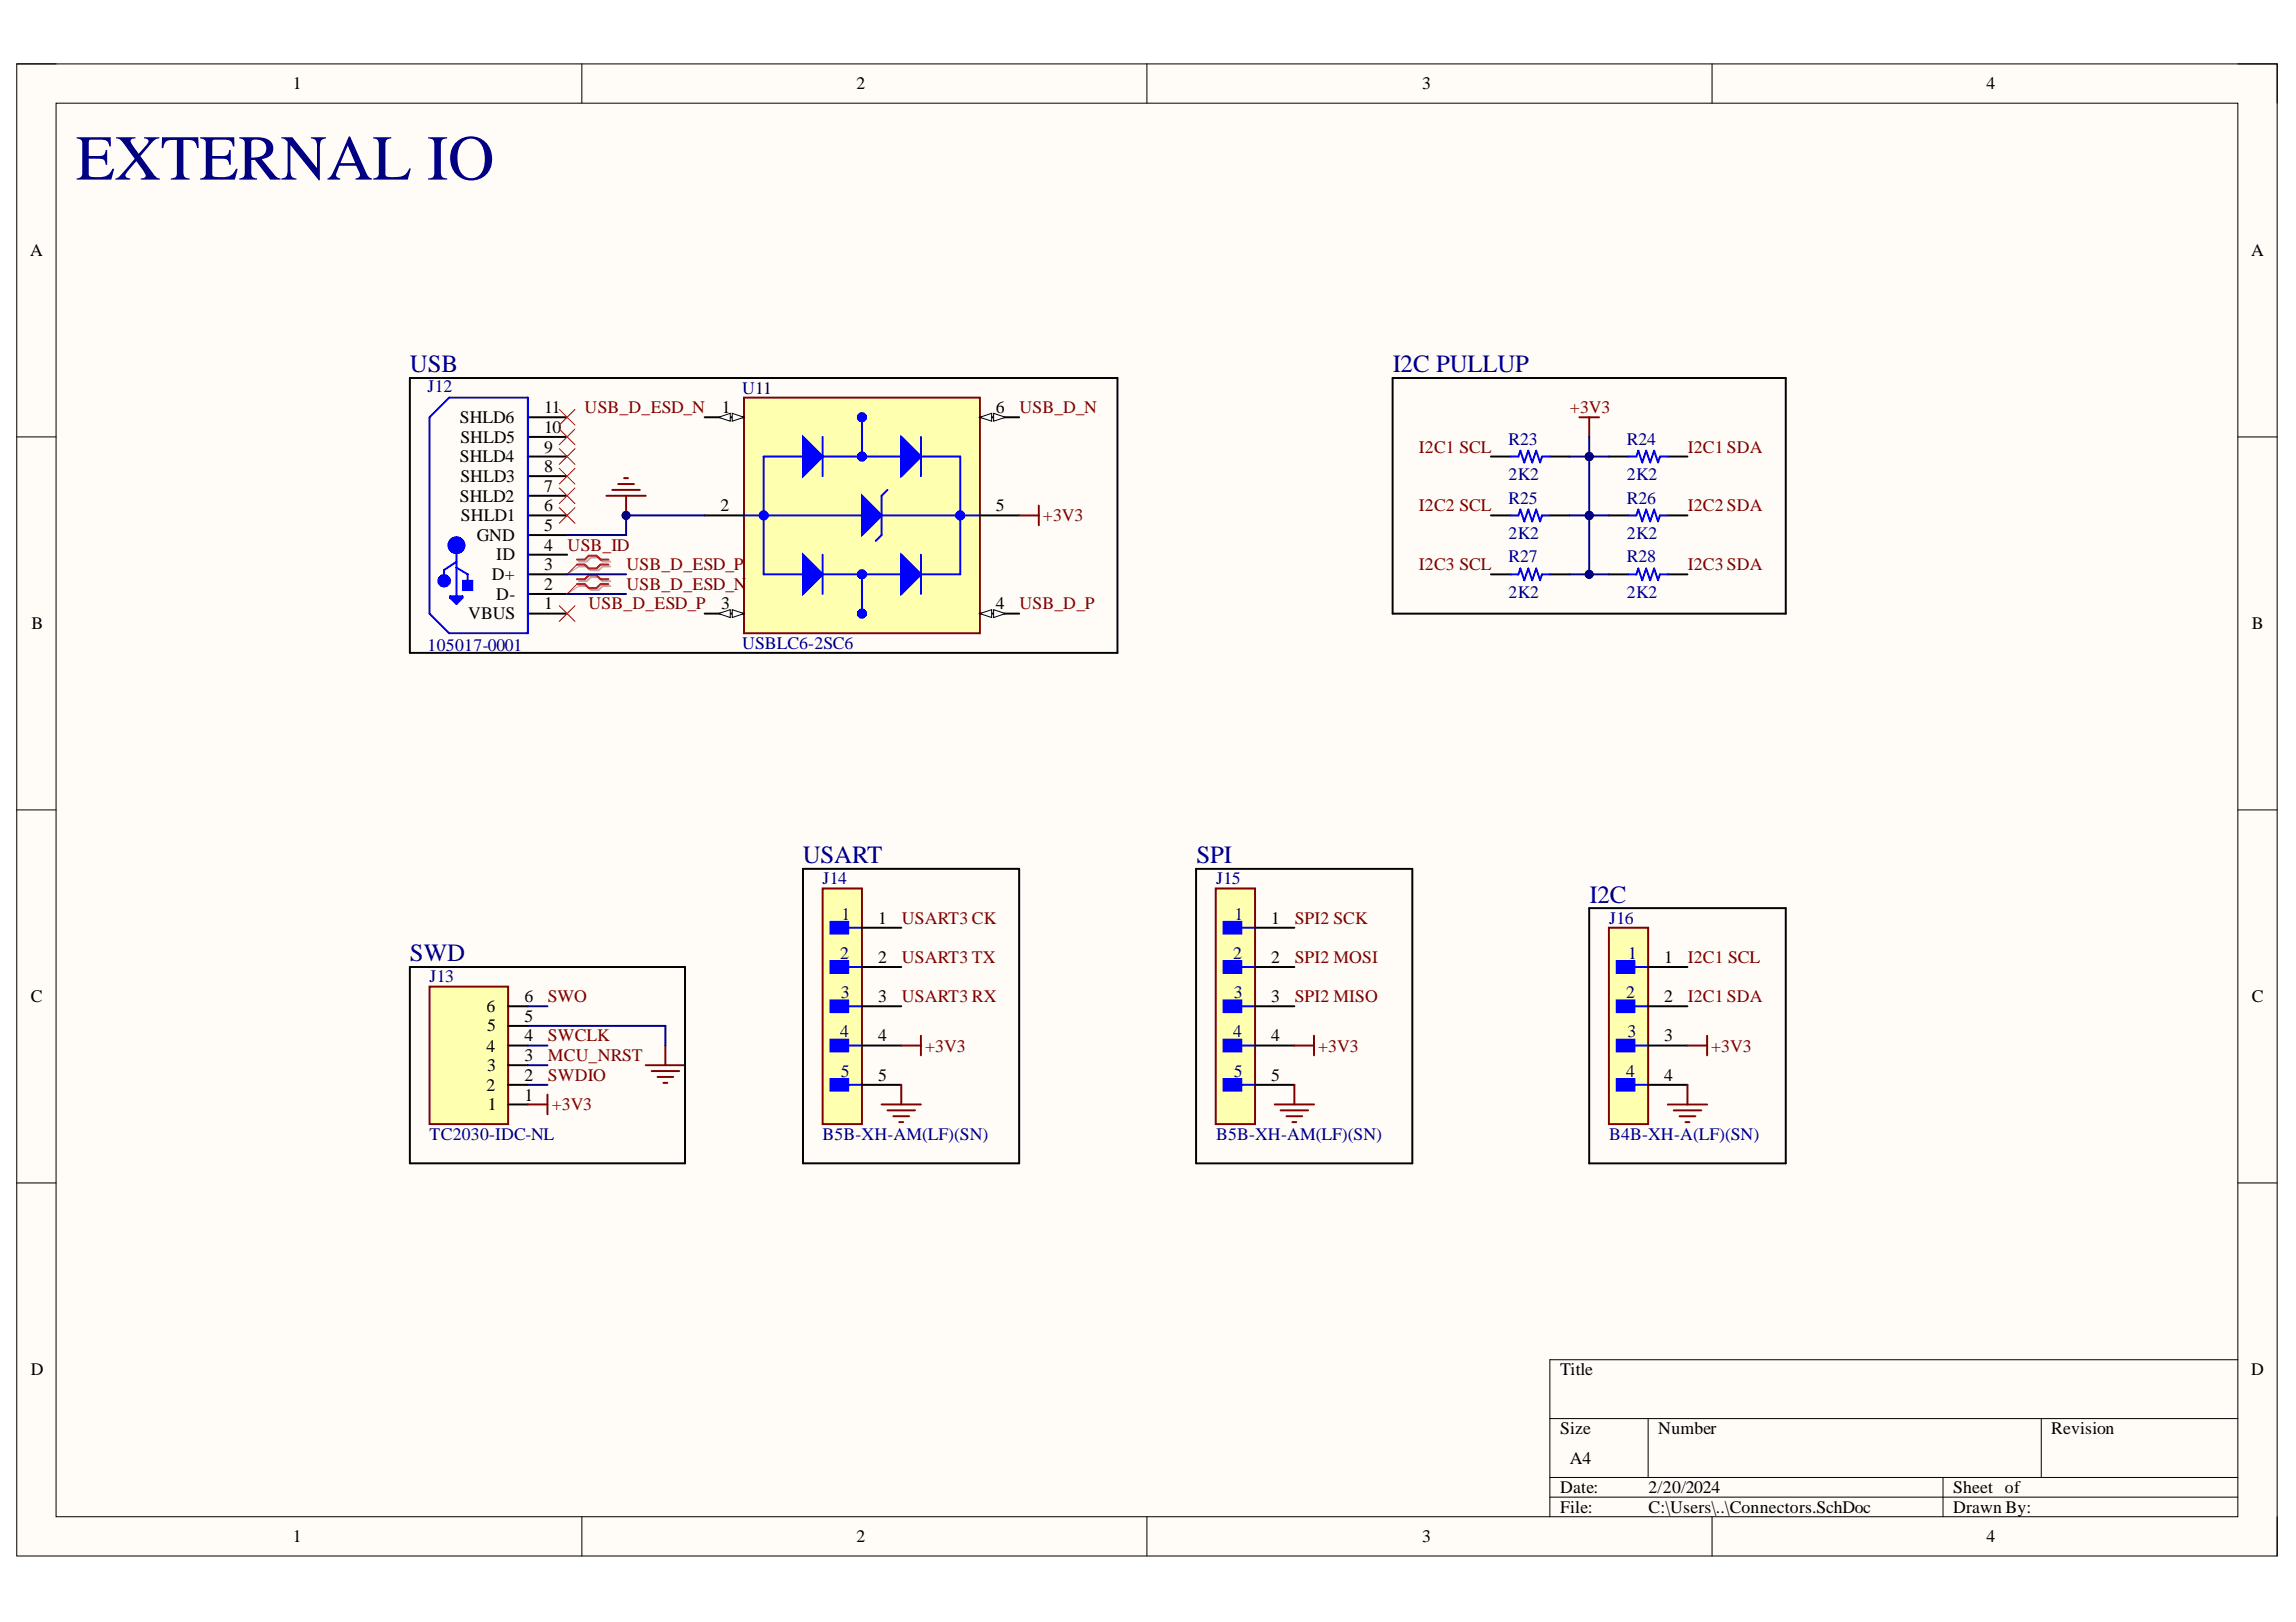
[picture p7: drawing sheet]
<svg xmlns="http://www.w3.org/2000/svg" width="297mm" height="210mm" viewBox="0 0 297 210" stroke-linecap="round" stroke-linejoin="round" font-family="sans-serif">
<defs><g id="words">
<text font-size="8.3" fill="#000080" x="9.8" y="23.2">EXTERNAL IO</text>
<g font-size="3.2" fill="#000080">
<text x="53" y="48.2">USB</text>
<text x="180.2" y="48.2">I2C PULLUP</text>
<text x="103.9" y="111.7">USART</text>
<text x="154.8" y="111.7">SPI</text>
<text x="205.7" y="116.8">I2C</text>
<text x="53" y="124.4">SWD</text>
</g>
<g font-size="2.3">
<text x="37.9" y="11.6">1</text>
<text x="110.8" y="11.6">2</text>
<text x="184" y="11.6">3</text>
<text x="257" y="11.6">4</text>
<text x="3.9" y="33.1">A</text>
<text x="291.3" y="33.1">A</text>
<text x="70.4" y="53.5">11</text>
<text x="93.4" y="53.5">1</text>
<text x="128.8" y="53.5">6</text>
<text x="59.5" y="59.8">SHLD4</text>
<text x="59.5" y="54.8">SHLD6</text>
<text x="59.6" y="57.3">SHLD5</text>
<text x="70.4" y="58.6">9</text>
<text x="70.4" y="56">10</text>
<text x="59.5" y="64.9">SHLD2</text>
<text x="59.6" y="62.4">SHLD3</text>
<text x="70.4" y="63.6">7</text>
<text x="70.4" y="61.1">8</text>
<text x="59.6" y="67.5">SHLD1</text>
<text x="61.7" y="70">GND</text>
<text x="70.4" y="71.3">4</text>
<text x="70.4" y="68.7">5</text>
<text x="70.4" y="66.2">6</text>
<text x="93.2" y="66.2">2</text>
<text x="128.8" y="66.2">5</text>
<text x="63.6" y="75.1">D+</text>
<text x="64.2" y="77.6">D-</text>
<text x="64.2" y="72.5">ID</text>
<text x="70.4" y="76.3">2</text>
<text x="70.4" y="73.8">3</text>
<text x="4.1" y="81.4">B</text>
<text x="60.6" y="80.1">VBUS</text>
<text x="70.4" y="78.9">1</text>
<text x="93.3" y="78.9">3</text>
<text x="128.8" y="78.9">4</text>
<text x="291.3" y="81.4">B</text>
<text x="113.6" y="119.5">1</text>
<text x="164.5" y="119.5">1</text>
<text x="113.6" y="124.6">2</text>
<text x="164.5" y="124.6">2</text>
<text x="215.3" y="124.6">1</text>
<text x="4" y="129.7">C</text>
<text x="62.9" y="130.9">6</text>
<text x="67.8" y="129.7">6</text>
<text x="113.6" y="129.7">3</text>
<text x="164.5" y="129.7">3</text>
<text x="215.3" y="129.7">2</text>
<text x="291.3" y="129.7">C</text>
<text x="62.9" y="136.1">4</text>
<text x="63" y="133.5">5</text>
<text x="67.8" y="137.4">3</text>
<text x="67.8" y="134.7">4</text>
<text x="67.8" y="132.2">5</text>
<text x="113.6" y="134.7">4</text>
<text x="164.5" y="134.7">4</text>
<text x="215.3" y="134.7">3</text>
<text x="62.9" y="141.2">2</text>
<text x="63" y="138.6">3</text>
<text x="63.1" y="143.7">1</text>
<text x="67.8" y="142.4">1</text>
<text x="67.8" y="139.9">2</text>
<text x="113.6" y="139.9">5</text>
<text x="164.5" y="139.9">5</text>
<text x="215.3" y="139.9">4</text>
<text x="4" y="177.9">D</text>
<text x="201.8" y="177.9">Title</text>
<text x="291.3" y="177.9">D</text>
<text x="201.8" y="185.6">Size</text>
<text x="214.5" y="185.6">Number</text>
<text x="265.4" y="185.6">Revision</text>
<text x="203.1" y="189.4">A4</text>
<text x="201.8" y="193.2">Date:</text>
<text x="201.8" y="195.8">File:</text>
<text x="213.3" y="193.2">2/20/2024</text>
<text x="213.3" y="195.8">C:\Users\..\Connectors.SchDoc</text>
<text x="252.7" y="193.2">Sheet of</text>
<text x="252.7" y="195.8">Drawn By:</text>
<text x="37.9" y="199.6">1</text>
<text x="110.8" y="199.6">2</text>
<text x="184" y="199.6">3</text>
<text x="257" y="199.6">4</text>
</g>
<g font-size="2.3" fill="#000080">
<text x="55.3" y="50.7">J12</text>
<text x="96" y="51">U11</text>
<text x="195.2" y="57.6">R23</text>
<text x="210.5" y="57.6">R24</text>
<text x="195.2" y="62.1">2K2</text>
<text x="195.2" y="65.2">R25</text>
<text x="210.5" y="62.1">2K2</text>
<text x="210.5" y="65.2">R26</text>
<text x="195.2" y="69.7">2K2</text>
<text x="210.5" y="69.7">2K2</text>
<text x="195.2" y="72.8">R27</text>
<text x="195.2" y="77.3">2K2</text>
<text x="210.5" y="72.8">R28</text>
<text x="210.5" y="77.3">2K2</text>
<text x="96" y="83.9">USBLC6-2SC6</text>
<text x="55.3" y="84.2">105017-0001</text>
<text x="106.4" y="114.4">J14</text>
<text x="108.9" y="119">1</text>
<text x="157.3" y="114.4">J15</text>
<text x="159.7" y="119">1</text>
<text x="208.2" y="119.5">J16</text>
<text x="108.7" y="124.1">2</text>
<text x="159.5" y="124.1">2</text>
<text x="210.6" y="124.1">1</text>
<text x="55.6" y="127.1">J13</text>
<text x="108.8" y="129.2">3</text>
<text x="159.6" y="129.2">3</text>
<text x="210.4" y="129.2">2</text>
<text x="108.7" y="134.2">4</text>
<text x="159.5" y="134.2">4</text>
<text x="210.6" y="134.2">3</text>
<text x="108.8" y="139.4">5</text>
<text x="159.6" y="139.4">5</text>
<text x="210.4" y="139.4">4</text>
<text x="55.6" y="147.5">TC2030-IDC-NL</text>
<text x="106.4" y="147.5">B5B-XH-AM(LF)(SN)</text>
<text x="157.3" y="147.5">B5B-XH-AM(LF)(SN)</text>
<text x="208.2" y="147.5">B4B-XH-A(LF)(SN)</text>
</g>
<g font-size="2.3" fill="#800000">
<text x="75.6" y="53.5">USB_D_ESD_N</text>
<text x="131.9" y="53.5">USB_D_N</text>
<text x="203.1" y="53.5">+3V3</text>
<text x="183.6" y="58.6">I2C1 SCL</text>
<text x="218.3" y="58.6">I2C1 SDA</text>
<text x="73.4" y="71.3">USB_ID</text>
<text x="134.9" y="67.5">+3V3</text>
<text x="183.6" y="66.2">I2C2 SCL</text>
<text x="218.3" y="66.2">I2C2 SDA</text>
<text x="81" y="73.8">USB_D_ESD_P</text>
<text x="81" y="76.3">USB_D_ESD_N</text>
<text x="183.6" y="73.8">I2C3 SCL</text>
<text x="218.3" y="73.8">I2C3 SDA</text>
<text x="76.1" y="78.9">USB_D_ESD_P</text>
<text x="131.9" y="78.9">USB_D_P</text>
<text x="116.7" y="119.5">USART3 CK</text>
<text x="167.5" y="119.5">SPI2 SCK</text>
<text x="116.7" y="124.6">USART3 TX</text>
<text x="167.5" y="124.6">SPI2 MOSI</text>
<text x="218.3" y="124.6">I2C1 SCL</text>
<text x="70.9" y="129.7">SWO</text>
<text x="116.7" y="129.7">USART3 RX</text>
<text x="167.5" y="129.7">SPI2 MISO</text>
<text x="218.3" y="129.7">I2C1 SDA</text>
<text x="70.9" y="137.4">MCU_NRST</text>
<text x="70.9" y="134.7">SWCLK</text>
<text x="119.7" y="136.1">+3V3</text>
<text x="170.5" y="136.1">+3V3</text>
<text x="221.4" y="136.1">+3V3</text>
<text x="70.9" y="139.9">SWDIO</text>
<text x="71.4" y="143.7">+3V3</text>
</g>
</g></defs>
<path d="M2.2 8.3h292.4v193.1h-292.4z" fill-rule="evenodd" fill="#fffcf8"/>
<path d="M2.2 8.3h292.4v193.1h-292.4z" fill="none" stroke="#000" stroke-width=".13"/>
<path d="M7.3 13.4h282.2v182.9h-282.2z" fill-rule="evenodd" fill="#fffcf8"/>
<g fill="none" stroke="#000" stroke-width=".13">
<path d="M2.2 8.3h5.1M7.3 13.4h282.2v182.9h-282.2zM75.3 8.3v5M148.4 8.3v5M221.5 8.3v5.1M289.5 8.3h5.1v5.1M2.2 56.5h5.1M289.5 56.5h5.1M2.2 104.8h5.1M289.5 104.8h5.1M2.2 153.1h5.1M289.5 153.1h5.1"/>
<path d="M289.5 176h-89v20.3M75.3 196.3v5.1M148.4 196.3v5.1M200.5 183.6h89M200.5 191.2h89M200.5 193.7h89M213.2 183.6v7.6M221.5 196.3v5.1M251.4 191.2v5.1M264.1 183.6v7.6M294.6 196.3v5.1"/>
</g>
<path d="M68.3 59.1h5.1M68.3 79.4h5.1M68.3 76.9h5.1M68.3 74.3h5.1M68.3 71.8h5.1M68.3 69.2h5.1M68.3 66.7h5.1M68.3 64.2h5.1M68.3 61.6h5.1" fill="none" stroke="#000" stroke-width=".25"/>
<path d="M58.1 51.5l-2.5 2.5v25.4l2.5 2.5h10.2M58.2 77.2h1.6v.2l-.7 .8-.9-.8zM58.2 77.4h1.4M59.1 70.6v6.6M59.1 72.7l-1.6 1.1v1M59.1 73.5l1.4 .8v1.2M59.1 77.8h.1l.2-.2h-.8l.5 .4" fill="none" stroke="#00f" stroke-width=".25"/>
<path d="M59.9 75.2h1.2v1.2h-1.2z" fill-rule="evenodd" fill="#00f"/>
<path d="M58.1 51.5h10.2v30.4M59.9 75.2h1.2v1.2h-1.2z" fill="none" stroke="#00f" stroke-width=".25"/>
<g fill="none" stroke="#00f" stroke-width="1.3">
<circle cx="57.5" cy="75.2" r=".2"/>
<circle cx="59.1" cy="70.6" r=".51"/>
</g>
<path d="M68.3 54h5.1M68.3 56.5h5.1" fill="none" stroke="#000" stroke-width=".25"/>
<path d="M78.5 64.2h5M79.2 63.4h3.6M80 62.6h2M80.7 61.9h.6M81 64.2v2.5" fill="none" stroke="#800000" stroke-width=".25"/>
<circle cx="81" cy="66.7" r=".51" fill="#000080"/>
<circle cx="81" cy="66.7" r=".51" fill="none" stroke="#000080" stroke-width=".13"/>
<g fill="none" stroke="#f00" stroke-width=".13">
<path d="M72.3 58.1l2.1 2M72.3 55.5l2.1 2.1M72.3 53l2.1 2M74.4 58.1l-2.1 2M74.4 55.5l-2.1 2.1M74.4 53l-2.1 2M72.3 65.7l2.1 2M72.3 63.1l2.1 2.1M72.3 60.6l2.1 2M72.3 78.4l2.1 2M74.4 65.7l-2.1 2M74.4 63.1l-2.1 2.1"/>
<path d="M74.4 60.6l-2.1 2M74.4 78.4l-2.1 2"/>
</g>
<path d="M96.3 51.5h30.5v30.4h-30.5z" fill-rule="evenodd" fill="#ffffb0"/>
<path d="M96.3 51.5h30.5v30.4h-30.5z" fill="none" stroke="#800000" stroke-width=".25"/>
<g fill="none" stroke="#00f" stroke-width=".25">
<path d="M103.9 59.1h-5.1v15.2h5.1M103.9 56.5l2.5 2.6-2.5 2.5zM106.4 59.1h10.2M106.4 56.5v5.1M111.5 54v5.1M116.6 56.5l2.5 2.6-2.5 2.5zM119.1 59.1h5.1v15.2h-5.1M119.1 56.5v5.1M96.3 66.7h15.2M103.9 71.8l2.5 2.5-2.5 2.6zM106.4 71.8v5.1M106.4 74.3h10.2"/>
<path d="M111.5 64.2l2.6 2.5-2.6 2.5zM111.5 74.3v5.1M114.1 66.7h12.7M114.8 63.4l-.7 .8v5l-.8 .8M116.6 71.8l2.5 2.5-2.5 2.6zM119.1 71.8v5.1"/>
</g>
<path d="M103.9 56.5l2.5 2.6-2.5 2.5z" fill="#00f"/>
<path d="M103.9 56.5l2.5 2.6-2.5 2.5z" fill="none" stroke="#00f" stroke-width=".25"/>
<path d="M116.6 56.5l2.5 2.6-2.5 2.5z" fill="#00f"/>
<path d="M116.6 56.5l2.5 2.6-2.5 2.5z" fill="none" stroke="#00f" stroke-width=".25"/>
<path d="M103.9 71.8l2.5 2.5-2.5 2.6z" fill="#00f"/>
<path d="M103.9 71.8l2.5 2.5-2.5 2.6z" fill="none" stroke="#00f" stroke-width=".25"/>
<path d="M116.6 71.8l2.5 2.5-2.5 2.6z" fill="#00f"/>
<path d="M116.6 71.8l2.5 2.5-2.5 2.6z" fill="none" stroke="#00f" stroke-width=".25"/>
<path d="M111.5 64.2l2.6 2.5-2.6 2.5z" fill="#00f"/>
<path d="M111.5 64.2l2.6 2.5-2.6 2.5z" fill="none" stroke="#00f" stroke-width=".25"/>
<g fill="none" stroke="#00f" stroke-width=".76">
<circle cx="111.5" cy="54" r=".25"/>
<circle cx="111.5" cy="59.1" r=".25"/>
<circle cx="98.8" cy="66.7" r=".25"/>
<circle cx="111.5" cy="74.3" r=".25"/>
<circle cx="111.5" cy="79.4" r=".25"/>
<circle cx="124.2" cy="66.7" r=".26"/>
</g>
<path d="M91.2 54h5.1" fill="none" stroke="#000" stroke-width=".25"/>
<path d="M94.7 53.5l1.6 .5-1.6 .5z" fill="#f8fcff"/>
<path d="M94.7 53.5l1.6 .5-1.6 .5z" fill="none" stroke="#000" stroke-width=".13"/>
<path d="M92.9 54l1.6-.5v1z" fill="#f8fcff"/>
<path d="M92.9 54l1.6-.5v1z" fill="none" stroke="#000" stroke-width=".13"/>
<path d="M91.2 66.7h5.1M91.2 79.4h5.1" fill="none" stroke="#000" stroke-width=".25"/>
<path d="M94.7 78.9l1.6 .5-1.6 .5z" fill="#f8fcff"/>
<path d="M94.7 78.9l1.6 .5-1.6 .5z" fill="none" stroke="#000" stroke-width=".13"/>
<path d="M92.9 79.4l1.6-.5v1z" fill="#f8fcff"/>
<path d="M92.9 79.4l1.6-.5v1z" fill="none" stroke="#000" stroke-width=".13"/>
<path d="M126.8 54h5.1" fill="none" stroke="#000" stroke-width=".25"/>
<path d="M126.8 54l1.5-.5v1z" fill="#f8fcff"/>
<path d="M126.8 54l1.5-.5v1z" fill="none" stroke="#000" stroke-width=".13"/>
<path d="M128.5 53.5l1.6 .5-1.6 .5z" fill="#f8fcff"/>
<path d="M128.5 53.5l1.6 .5-1.6 .5z" fill="none" stroke="#000" stroke-width=".13"/>
<path d="M126.8 66.7h5.1M126.8 79.4h5.1" fill="none" stroke="#000" stroke-width=".25"/>
<path d="M126.8 79.4l1.5-.5v1z" fill="#f8fcff"/>
<path d="M126.8 79.4l1.5-.5v1z" fill="none" stroke="#000" stroke-width=".13"/>
<path d="M128.5 78.9l1.6 .5-1.6 .5z" fill="#f8fcff"/>
<path d="M128.5 78.9l1.6 .5-1.6 .5z" fill="none" stroke="#000" stroke-width=".13"/>
<path d="M131.9 66.7h2.5M134.4 65.4v2.6" fill="none" stroke="#800000" stroke-width=".25"/>
<path d="M53 48.9h91.6v35.6h-91.6z" fill="none" stroke="#000" stroke-width=".25"/>
<path d="M74.9 72.7h1l.5-.5h1l.5 .5h1.1M74.9 73.3h1l.5 .5h1l.5-.5h1.1M74.9 75.2h1l.5-.5h1l.5 .5h1.1M74.9 75.9h1l.5 .5h1l.5-.5h1.1" fill="none" stroke="#d0a19e" stroke-width=".25"/>
<path d="M74.9 73.3l-1.5 1M74.9 75.9l-1.5 1" fill="none" stroke="#d0a19e" stroke-width=".13"/>
<path d="M74.6 72.4h1.1l.5-.5h1l.5 .5h1M74.6 73.1h1.1l.5 .5h1l.5-.5h1M74.6 75h1.1l.5-.5h1l.5 .5h1M74.6 75.6h1.1l.5 .5h1l.5-.5h1" fill="none" stroke="#f00" stroke-width=".25"/>
<path d="M74.6 73.1l-1.2 1.2M74.6 75.6l-1.2 1.3" fill="none" stroke="#f00" stroke-width=".13"/>
<path d="M55.6 127.7h10.1v17.8h-10.1z" fill-rule="evenodd" fill="#ffffb0"/>
<path d="M55.6 127.7h10.1v17.8h-10.1zM83.5 137.8h5.1M84.3 138.6h3.6M85.1 139.4h2M86.1 135.3v2.5M68.3 142.9h2.5M70.8 141.7v2.5M85.8 140.1h.5" fill="none" stroke="#800000" stroke-width=".25"/>
<path d="M53 125.1h35.6v25.4h-35.6zM65.7 137.8h2.6M65.7 135.3h2.6M65.7 132.8h2.6M65.7 130.2h2.6M65.7 142.9h2.6M65.7 140.4h2.6" fill="none" stroke="#000" stroke-width=".25"/>
<path d="M106.4 115h5.1v30.5h-5.1z" fill-rule="evenodd" fill="#ffffb0"/>
<path d="M106.4 115h5.1v30.5h-5.1z" fill="none" stroke="#800000" stroke-width=".25"/>
<path d="M107.4 119.3h2.3v1.5h-2.3z" fill-rule="evenodd" fill="#00f"/>
<path d="M107.4 119.3h2.3v1.5h-2.3zM109.7 120.1h1.8" fill="none" stroke="#00f" stroke-width=".25"/>
<path d="M107.4 124.4h2.3v1.5h-2.3z" fill-rule="evenodd" fill="#00f"/>
<path d="M107.4 124.4h2.3v1.5h-2.3zM109.7 125.1h1.8" fill="none" stroke="#00f" stroke-width=".25"/>
<path d="M107.4 129.5h2.3v1.5h-2.3z" fill-rule="evenodd" fill="#00f"/>
<path d="M107.4 129.5h2.3v1.5h-2.3zM109.7 130.2h1.8" fill="none" stroke="#00f" stroke-width=".25"/>
<path d="M107.4 134.5h2.3v1.6h-2.3z" fill-rule="evenodd" fill="#00f"/>
<path d="M107.4 134.5h2.3v1.6h-2.3zM109.7 135.3h1.8" fill="none" stroke="#00f" stroke-width=".25"/>
<path d="M107.4 139.6h2.3v1.5h-2.3z" fill-rule="evenodd" fill="#00f"/>
<path d="M107.4 139.6h2.3v1.5h-2.3zM109.7 140.4h1.8" fill="none" stroke="#00f" stroke-width=".25"/>
<path d="M111.5 120.1h5.1M111.5 125.1h5.1M111.5 130.2h5.1M111.5 135.3h5.1M111.5 140.4h5.1" fill="none" stroke="#000" stroke-width=".25"/>
<path d="M208.1 120.1h5.1v25.4h-5.1z" fill-rule="evenodd" fill="#ffffb0"/>
<path d="M208.1 120.1h5.1v25.4h-5.1z" fill="none" stroke="#800000" stroke-width=".25"/>
<path d="M209.2 124.4h2.2v1.5h-2.2z" fill-rule="evenodd" fill="#00f"/>
<path d="M209.2 124.4h2.2v1.5h-2.2zM211.4 125.1h1.8" fill="none" stroke="#00f" stroke-width=".25"/>
<path d="M209.2 129.5h2.2v1.5h-2.2z" fill-rule="evenodd" fill="#00f"/>
<path d="M209.2 129.5h2.2v1.5h-2.2zM211.4 130.2h1.8" fill="none" stroke="#00f" stroke-width=".25"/>
<path d="M209.2 134.5h2.2v1.6h-2.2z" fill-rule="evenodd" fill="#00f"/>
<path d="M209.2 134.5h2.2v1.6h-2.2zM211.4 135.3h1.8" fill="none" stroke="#00f" stroke-width=".25"/>
<path d="M209.2 139.6h2.2v1.5h-2.2z" fill-rule="evenodd" fill="#00f"/>
<path d="M209.2 139.6h2.2v1.5h-2.2zM211.4 140.4h1.8" fill="none" stroke="#00f" stroke-width=".25"/>
<path d="M213.2 125.1h5.1M213.2 130.2h5.1M213.2 135.3h5.1M213.2 140.4h5.1" fill="none" stroke="#000" stroke-width=".25"/>
<path d="M116.6 135.3h2.5M119.1 134v2.6M114.1 142.9h5M114.8 143.7h3.6M115.6 144.4h2M116.3 145.2h.6M116.6 140.4v2.5" fill="none" stroke="#800000" stroke-width=".25"/>
<path d="M157.3 115h5.1v30.5h-5.1z" fill-rule="evenodd" fill="#ffffb0"/>
<path d="M157.3 115h5.1v30.5h-5.1z" fill="none" stroke="#800000" stroke-width=".25"/>
<path d="M158.3 119.3h2.3v1.5h-2.3z" fill-rule="evenodd" fill="#00f"/>
<path d="M158.3 119.3h2.3v1.5h-2.3zM160.6 120.1h1.8" fill="none" stroke="#00f" stroke-width=".25"/>
<path d="M158.3 124.4h2.3v1.5h-2.3z" fill-rule="evenodd" fill="#00f"/>
<path d="M158.3 124.4h2.3v1.5h-2.3zM160.6 125.1h1.8" fill="none" stroke="#00f" stroke-width=".25"/>
<path d="M158.3 129.5h2.3v1.5h-2.3z" fill-rule="evenodd" fill="#00f"/>
<path d="M158.3 129.5h2.3v1.5h-2.3zM160.6 130.2h1.8" fill="none" stroke="#00f" stroke-width=".25"/>
<path d="M158.3 134.5h2.3v1.6h-2.3z" fill-rule="evenodd" fill="#00f"/>
<path d="M158.3 134.5h2.3v1.6h-2.3zM160.6 135.3h1.8" fill="none" stroke="#00f" stroke-width=".25"/>
<path d="M158.3 139.6h2.3v1.5h-2.3z" fill-rule="evenodd" fill="#00f"/>
<path d="M195.4 59.1h1l.3-.8 .5 1.5 .5-1.5 .5 1.5 .5-1.5 .5 1.5 .3-.7h1M210.7 59.1h1l.3-.8 .5 1.5 .5-1.5 .5 1.5 .5-1.5 .5 1.5 .3-.7h1M195.4 66.7h1l.3-.8 .5 1.6 .5-1.6 .5 1.6 .5-1.6 .5 1.6 .3-.8h1M195.4 74.3h1l.3-.7 .5 1.5 .5-1.5 .5 1.5 .5-1.5 .5 1.5 .3-.8h1M210.7 66.7h1l.3-.8 .5 1.6 .5-1.6 .5 1.6 .5-1.6 .5 1.6 .3-.8h1M210.7 74.3h1l.3-.7 .5 1.5 .5-1.5 .5 1.5 .5-1.5 .5 1.5 .3-.8h1M158.3 139.6h2.3v1.5h-2.3zM160.6 140.4h1.8" fill="none" stroke="#00f" stroke-width=".25"/>
<g fill="none" stroke="#000" stroke-width=".25">
<path d="M180.2 48.9h50.8v30.5h-50.8zM192.9 59.1h2.5M200.5 59.1h2.6M208.1 59.1h2.6M215.8 59.1h2.5M192.9 66.7h2.5M192.9 74.3h2.5M200.5 66.7h2.6M200.5 74.3h2.6M208.1 66.7h2.6M208.1 74.3h2.6M215.8 66.7h2.5"/>
<path d="M215.8 74.3h2.5M103.9 112.4h28v38.1h-28zM154.7 112.4h28v38.2h-28zM205.6 117.5h25.4v33.1h-25.4zM162.4 120.1h5.1M162.4 125.1h5.1M162.4 130.2h5.1M162.4 135.3h5.1M162.4 140.4h5.1"/>
</g>
<g fill="none" stroke="#800000" stroke-width=".25">
<path d="M204.3 54h2.6M205.6 54v2.5M167.5 135.3h2.5M170 134v2.6M218.3 135.3h2.6M220.9 134v2.6M164.9 142.9h5.1M165.7 143.7h3.5M166.4 144.4h2.1M167.2 145.2h.5M167.5 140.4v2.5M215.8 142.9h5.1"/>
<path d="M216.5 143.7h3.6M217.3 144.5h2M218.1 145.2h.5M218.3 140.4v2.5"/>
</g>
<path d="M91.2 66.7h-10.2v2.5h-7.6" fill="none" stroke="#000080" stroke-width=".25"/>
<circle cx="81" cy="66.7" r=".51" fill="#000080"/>
<circle cx="81" cy="66.7" r=".51" fill="none" stroke="#000080" stroke-width=".13"/>
<path d="M73.4 76.9h7.6M73.4 74.3h7.6M205.6 66.7h2.5M68.3 132.8h17.8v2.5M68.3 137.8h2.5M68.3 135.3h2.5M68.3 130.2h2.5M68.3 140.4h2.5" fill="none" stroke="#000080" stroke-width=".25"/>
<circle cx="205.6" cy="66.7" r=".51" fill="#000080"/>
<circle cx="205.6" cy="66.7" r=".51" fill="none" stroke="#000080" stroke-width=".13"/>
<path d="M203.1 66.7h2.5" fill="none" stroke="#000080" stroke-width=".25"/>
<circle cx="205.6" cy="66.7" r=".51" fill="#000080"/>
<circle cx="205.6" cy="66.7" r=".51" fill="none" stroke="#000080" stroke-width=".13"/>
<path d="M205.6 74.3h2.5" fill="none" stroke="#000080" stroke-width=".25"/>
<circle cx="205.6" cy="74.3" r=".51" fill="#000080"/>
<circle cx="205.6" cy="74.3" r=".51" fill="none" stroke="#000080" stroke-width=".13"/>
<path d="M205.6 56.5v17.8h-2.5" fill="none" stroke="#000080" stroke-width=".25"/>
<circle cx="205.6" cy="74.3" r=".51" fill="#000080"/>
<circle cx="205.6" cy="74.3" r=".51" fill="none" stroke="#000080" stroke-width=".13"/>
<circle cx="205.6" cy="66.7" r=".51" fill="#000080"/>
<circle cx="205.6" cy="66.7" r=".51" fill="none" stroke="#000080" stroke-width=".13"/>
<circle cx="205.6" cy="59.1" r=".51" fill="#000080"/>
<circle cx="205.6" cy="59.1" r=".51" fill="none" stroke="#000080" stroke-width=".13"/>
<path d="M203.1 59.1h2.5" fill="none" stroke="#000080" stroke-width=".25"/>
<circle cx="205.6" cy="59.1" r=".51" fill="#000080"/>
<circle cx="205.6" cy="59.1" r=".51" fill="none" stroke="#000080" stroke-width=".13"/>
<path d="M205.6 59.1h2.5" fill="none" stroke="#000080" stroke-width=".25"/>
<circle cx="205.6" cy="59.1" r=".51" fill="#000080"/>
<circle cx="205.6" cy="59.1" r=".51" fill="none" stroke="#000080" stroke-width=".13"/>
<use href="#words"/>
</svg>
